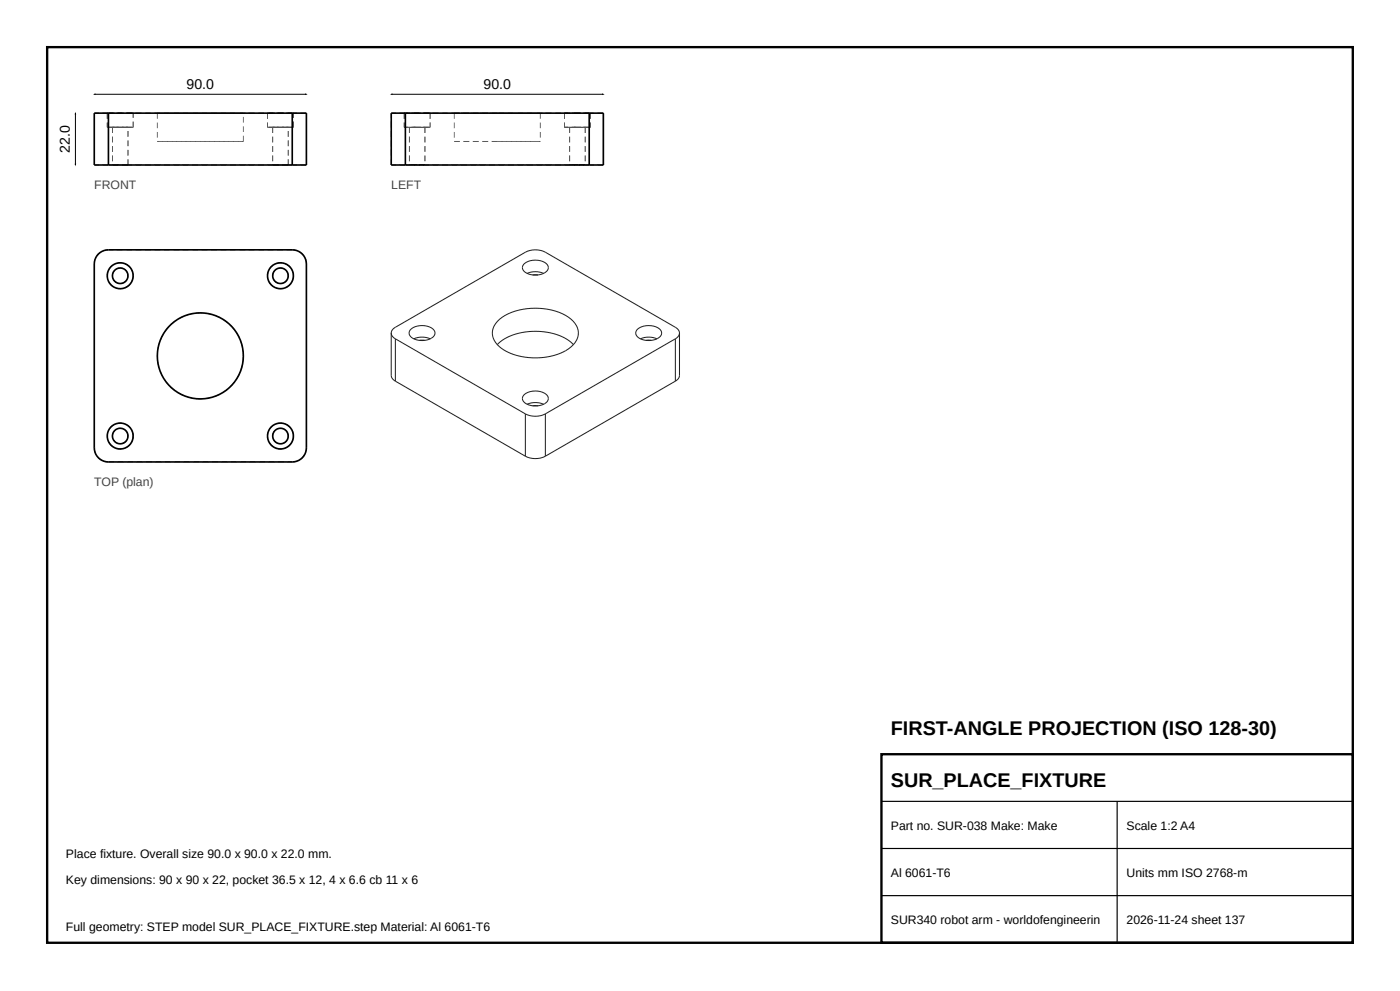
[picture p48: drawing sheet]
<svg xmlns="http://www.w3.org/2000/svg" width="297mm" height="210mm" viewBox="0 0 297 210" stroke-linecap="round" stroke-linejoin="round" font-family="sans-serif">
<defs><g id="words">
<g font-size="4.2">
<text x="189" y="156">FIRST-ANGLE PROJECTION (ISO 128-30)</text>
<text x="189" y="167">SUR_PLACE_FIXTURE</text>
</g>
<g font-size="3">
<text x="39.6" y="18.8">90.0</text>
<text x="102.6" y="18.8">90.0</text>
<text x="14.8" y="32.4" transform="rotate(-90 14.8 32.4)">22.0</text>
</g>
<g font-size="2.6" fill="#444">
<text x="20" y="40">FRONT</text>
<text x="83" y="40">LEFT</text>
<text x="20" y="103">TOP (plan)</text>
</g>
<g font-size="2.6">
<text x="189" y="176">Part no. SUR-038 Make: Make</text>
<text x="239" y="176">Scale 1:2 A4</text>
<text x="14" y="182">Place fixture. Overall size 90.0 x 90.0 x 22.0 mm.</text>
<text x="189" y="186">Al 6061-T6</text>
<text x="239" y="186">Units mm ISO 2768-m</text>
<text x="14" y="187.5">Key dimensions: 90 x 90 x 22, pocket 36.5 x 12, 4 x 6.6 cb 11 x 6</text>
<text x="14" y="197.5">Full geometry: STEP model SUR_PLACE_FIXTURE.step Material: Al 6061-T6</text>
<text x="189" y="196">SUR340 robot arm - worldofengineerin</text>
<text x="239" y="196">2026-11-24 sheet 137</text>
</g>
</g></defs>
<path d="M10 10h277v190h-277zM187 160h100v40h-100z" fill="none" stroke="#000" stroke-width=".5"/>
<path d="M187 170h100M187 180h100M237 170v30M187 190h100" fill="none" stroke="#000" stroke-width=".25"/>
<g fill="#555">
<path d="M21.8 34.9h1.2v.2h-1.2zM20 34.9h1v.2h-1z"/>
<path d="M63.8 34.9h1.2v.2h-1.2zM62 34.9h1v.2h-1z"/>
<path d="M60.8 34.9h1.2v.2h-1.2zM58.8 34.9h1.2v.2h-1.2zM56.8 34.9h1.2v.2h-1.2zM54.8 34.9h1.2v.2h-1.2zM52.8 34.9h1.2v.2h-1.2zM50.8 34.9h1.2v.2h-1.2zM48.8 34.9h1.2v.2h-1.2zM46.8 34.9h1.2v.2h-1.2zM44.8 34.9h1.2v.2h-1.2zM42.8 34.9h1.2v.2h-1.2zM40.8 34.9h1.2v.2h-1.2zM38.8 34.9h1.2v.2h-1.2zM36.8 34.9h1.2v.2h-1.2zM34.8 34.9h1.2v.2h-1.2zM32.8 34.9h1.2v.2h-1.2zM30.8 34.9h1.2v.2h-1.2zM28.8 34.9h1.2v.2h-1.2zM26.8 34.9h1.2v.2h-1.2zM24.8 34.9h1.2v.2h-1.2zM23 34.9h1v.2h-1z"/>
<path d="M26 34.9h1.2v.2h-1.2zM24 34.9h1.2v.2h-1.2z"/>
<path d="M23.9 34.9h1.2v.2h-1.2zM25.9 34.9h1.2v.2h-1.2z"/>
<path d="M60 34.9h1.2v.2h-1.2zM58 34.9h1.2v.2h-1.2z"/>
<path d="M57.9 34.9h1.2v.2h-1.2zM59.9 34.9h1.2v.2h-1.2z"/>
<path d="M26 34.9h1.2v.2h-1.2zM24 34.9h1.2v.2h-1.2z"/>
<path d="M23.9 34.9h1.2v.2h-1.2zM25.9 34.9h1.2v.2h-1.2z"/>
<path d="M60 34.9h1.2v.2h-1.2zM58 34.9h1.2v.2h-1.2z"/>
<path d="M57.9 34.9h1.2v.2h-1.2zM59.9 34.9h1.2v.2h-1.2z"/>
<path d="M21.8 23.9h1.2v.2h-1.2zM20 23.9h1v.2h-1z"/>
<path d="M63.8 23.9h1.2v.2h-1.2zM62 23.9h1v.2h-1z"/>
<path d="M60.8 23.9h1.2v.2h-1.2zM58.8 23.9h1.2v.2h-1.2zM56.8 23.9h1.2v.2h-1.2zM54.8 23.9h1.2v.2h-1.2zM52.8 23.9h1.2v.2h-1.2zM50.8 23.9h1.2v.2h-1.2zM48.8 23.9h1.2v.2h-1.2zM46.8 23.9h1.2v.2h-1.2zM44.8 23.9h1.2v.2h-1.2zM42.8 23.9h1.2v.2h-1.2zM40.8 23.9h1.2v.2h-1.2zM38.8 23.9h1.2v.2h-1.2zM36.8 23.9h1.2v.2h-1.2zM34.8 23.9h1.2v.2h-1.2zM32.8 23.9h1.2v.2h-1.2zM30.8 23.9h1.2v.2h-1.2zM28.8 23.9h1.2v.2h-1.2zM26.8 23.9h1.2v.2h-1.2zM24.8 23.9h1.2v.2h-1.2zM23 23.9h1v.2h-1z"/>
<path d="M27.1 23.9h1.2v.2h-1.2zM25.1 23.9h1.2v.2h-1.2zM23.1 23.9h1.2v.2h-1.2z"/>
<path d="M22.8 23.9h1.2v.2h-1.2zM24.8 23.9h1.2v.2h-1.2zM26.8 23.9h1.2v.2h-1.2z"/>
<path d="M61.1 23.9h1.2v.2h-1.2zM59.1 23.9h1.2v.2h-1.2zM57.1 23.9h1.2v.2h-1.2z"/>
<path d="M56.8 23.9h1.2v.2h-1.2zM58.8 23.9h1.2v.2h-1.2zM60.8 23.9h1.2v.2h-1.2z"/>
<path d="M27.1 23.9h1.2v.2h-1.2zM25.1 23.9h1.2v.2h-1.2zM23.1 23.9h1.2v.2h-1.2z"/>
<path d="M22.8 23.9h1.2v.2h-1.2zM24.8 23.9h1.2v.2h-1.2zM26.8 23.9h1.2v.2h-1.2z"/>
<path d="M50.4 23.9h1.2v.2h-1.2zM48.4 23.9h1.2v.2h-1.2zM46.4 23.9h1.2v.2h-1.2zM44.4 23.9h1.2v.2h-1.2zM42.4 23.9h1.2v.2h-1.2zM40.4 23.9h1.2v.2h-1.2zM38.4 23.9h1.2v.2h-1.2zM36.4 23.9h1.2v.2h-1.2zM34.4 23.9h1.2v.2h-1.2zM33.4 23.9h.2v.2h-.2z"/>
<path d="M33.4 23.9h1.2v.2h-1.2zM35.4 23.9h1.2v.2h-1.2zM37.4 23.9h1.2v.2h-1.2zM39.4 23.9h1.2v.2h-1.2zM41.4 23.9h1.2v.2h-1.2zM43.4 23.9h1.2v.2h-1.2zM45.4 23.9h1.2v.2h-1.2zM47.4 23.9h1.2v.2h-1.2zM49.4 23.9h1.2v.2h-1.2zM51.4 23.9h.2v.2h-.2z"/>
<path d="M61.1 23.9h1.2v.2h-1.2zM59.1 23.9h1.2v.2h-1.2zM57.1 23.9h1.2v.2h-1.2z"/>
<path d="M56.8 23.9h1.2v.2h-1.2zM58.8 23.9h1.2v.2h-1.2zM60.8 23.9h1.2v.2h-1.2z"/>
<path d="M19.9 33.8h.2v1.2h-.2zM19.9 31.8h.2v1.2h-.2zM19.9 29.8h.2v1.2h-.2zM19.9 27.8h.2v1.2h-.2zM19.9 25.8h.2v1.2h-.2zM19.9 24h.2v1h-.2z"/>
<path d="M64.9 33.8h.2v1.2h-.2zM64.9 31.8h.2v1.2h-.2zM64.9 29.8h.2v1.2h-.2zM64.9 27.8h.2v1.2h-.2zM64.9 25.8h.2v1.2h-.2zM64.9 24h.2v1h-.2z"/>
<path d="M27.1 33.8h.1v1.2h-.1zM27.1 31.8h.1v1.2h-.1zM27.1 29.8h.1v1.2h-.1zM27.1 27.8h.1v1.2h-.1z"/>
<path d="M26 26.9h1.2v.2h-1.2zM24 26.9h1.2v.2h-1.2z"/>
<path d="M23.9 26.9h1.2v.2h-1.2zM25.9 26.9h1.2v.2h-1.2z"/>
<path d="M61.1 33.8h.1v1.2h-.1zM61.1 31.8h.1v1.2h-.1zM61.1 29.8h.1v1.2h-.1zM61.1 27.8h.1v1.2h-.1z"/>
<path d="M60 26.9h1.2v.2h-1.2zM58 26.9h1.2v.2h-1.2z"/>
<path d="M57.9 26.9h1.2v.2h-1.2zM59.9 26.9h1.2v.2h-1.2z"/>
<path d="M27.1 33.8h.1v1.2h-.1zM27.1 31.8h.1v1.2h-.1zM27.1 29.8h.1v1.2h-.1zM27.1 27.8h.1v1.2h-.1z"/>
<path d="M26 26.9h1.2v.2h-1.2zM24 26.9h1.2v.2h-1.2z"/>
<path d="M23.9 26.9h1.2v.2h-1.2zM25.9 26.9h1.2v.2h-1.2z"/>
<path d="M61.1 33.8h.1v1.2h-.1zM61.1 31.8h.1v1.2h-.1zM61.1 29.8h.1v1.2h-.1zM61.1 27.8h.1v1.2h-.1z"/>
<path d="M60 26.9h1.2v.2h-1.2zM58 26.9h1.2v.2h-1.2z"/>
<path d="M57.9 26.9h1.2v.2h-1.2zM59.9 26.9h1.2v.2h-1.2z"/>
<path d="M28.2 25.8h.1v1.2h-.1zM28.2 24h.1v1h-.1z"/>
<path d="M27.1 26.9h1.2v.2h-1.2zM25.1 26.9h1.2v.2h-1.2zM23.1 26.9h1.2v.2h-1.2z"/>
<path d="M22.8 26.9h1.2v.2h-1.2zM24.8 26.9h1.2v.2h-1.2zM26.8 26.9h1.2v.2h-1.2z"/>
<path d="M62.2 25.8h.1v1.2h-.1zM62.2 24h.1v1h-.1z"/>
<path d="M61.1 26.9h1.2v.2h-1.2zM59.1 26.9h1.2v.2h-1.2zM57.1 26.9h1.2v.2h-1.2z"/>
<path d="M56.8 26.9h1.2v.2h-1.2zM58.8 26.9h1.2v.2h-1.2zM60.8 26.9h1.2v.2h-1.2z"/>
<path d="M28.2 25.8h.1v1.2h-.1zM28.2 24h.1v1h-.1z"/>
<path d="M27.1 26.9h1.2v.2h-1.2zM25.1 26.9h1.2v.2h-1.2zM23.1 26.9h1.2v.2h-1.2z"/>
<path d="M22.8 26.9h1.2v.2h-1.2zM24.8 26.9h1.2v.2h-1.2zM26.8 26.9h1.2v.2h-1.2z"/>
<path d="M51.5 28.8h.2v1.2h-.2zM51.5 26.8h.2v1.2h-.2zM51.5 24.8h.2v1.2h-.2z"/>
<path d="M50.4 29.9h1.2v.2h-1.2zM48.4 29.9h1.2v.2h-1.2zM46.4 29.9h1.2v.2h-1.2zM44.4 29.9h1.2v.2h-1.2zM42.4 29.9h1.2v.2h-1.2zM40.4 29.9h1.2v.2h-1.2zM38.4 29.9h1.2v.2h-1.2zM36.4 29.9h1.2v.2h-1.2zM34.4 29.9h1.2v.2h-1.2zM33.4 29.9h.2v.2h-.2z"/>
<path d="M33.4 29.9h1.2v.2h-1.2zM35.4 29.9h1.2v.2h-1.2zM37.4 29.9h1.2v.2h-1.2zM39.4 29.9h1.2v.2h-1.2zM41.4 29.9h1.2v.2h-1.2zM43.4 29.9h1.2v.2h-1.2zM45.4 29.9h1.2v.2h-1.2zM47.4 29.9h1.2v.2h-1.2zM49.4 29.9h1.2v.2h-1.2zM51.4 29.9h.2v.2h-.2z"/>
<path d="M62.2 25.8h.1v1.2h-.1zM62.2 24h.1v1h-.1z"/>
<path d="M61.1 26.9h1.2v.2h-1.2zM59.1 26.9h1.2v.2h-1.2zM57.1 26.9h1.2v.2h-1.2z"/>
<path d="M56.8 26.9h1.2v.2h-1.2zM58.8 26.9h1.2v.2h-1.2zM60.8 26.9h1.2v.2h-1.2z"/>
<path d="M23.8 27h.1v1.2h-.1zM23.8 29h.1v1.2h-.1zM23.8 31h.1v1.2h-.1zM23.8 33h.1v1.2h-.1z"/>
<path d="M57.8 27h.1v1.2h-.1zM57.8 29h.1v1.2h-.1zM57.8 31h.1v1.2h-.1zM57.8 33h.1v1.2h-.1z"/>
<path d="M23.8 27h.1v1.2h-.1zM23.8 29h.1v1.2h-.1zM23.8 31h.1v1.2h-.1zM23.8 33h.1v1.2h-.1z"/>
<path d="M57.8 27h.1v1.2h-.1zM57.8 29h.1v1.2h-.1zM57.8 31h.1v1.2h-.1zM57.8 33h.1v1.2h-.1z"/>
<path d="M22.7 24h.1v1.2h-.1zM22.7 26h.1v1h-.1z"/>
<path d="M56.7 24h.1v1.2h-.1zM56.7 26h.1v1h-.1z"/>
<path d="M22.7 24h.1v1.2h-.1zM22.7 26h.1v1h-.1z"/>
<path d="M33.3 24h.2v1.2h-.2zM33.3 26h.2v1.2h-.2zM33.3 28h.2v1.2h-.2z"/>
<path d="M56.7 24h.1v1.2h-.1zM56.7 26h.1v1h-.1z"/>
</g>
<path d="M23 24h-3v11h3M23 35h39M23 24h39M23 24v11M62 24h3v11h-3M62 24v11" fill="none" stroke="#000" stroke-width=".35"/>
<g fill="#555">
<path d="M23 97.9h1.2v.2h-1.2zM25 97.9h1.2v.2h-1.2zM27 97.9h1.2v.2h-1.2zM29 97.9h1.2v.2h-1.2zM31 97.9h1.2v.2h-1.2zM33 97.9h1.2v.2h-1.2zM35 97.9h1.2v.2h-1.2zM37 97.9h1.2v.2h-1.2zM39 97.9h1.2v.2h-1.2zM41 97.9h1.2v.2h-1.2zM43 97.9h1.2v.2h-1.2zM45 97.9h1.2v.2h-1.2zM47 97.9h1.2v.2h-1.2zM49 97.9h1.2v.2h-1.2zM51 97.9h1.2v.2h-1.2zM53 97.9h1.2v.2h-1.2zM55 97.9h1.2v.2h-1.2zM57 97.9h1.2v.2h-1.2zM59 97.9h1.2v.2h-1.2zM61 97.9h1v.2h-1z"/>
<path d="M19.9 95h.2l-.1 .5 .3 .6-.1 .1zM20.6 96.9l.1-.1 .5 .6 .4 .1-.1 .2zM22.3 97.8l.2 .2 .5-.1v.2l-.7-.1z"/>
<path d="M62 97.9l.5 .1 .6-.3 .1 .1-1.2 .3zM64.5 96.4l.2 .1-.2 .3-.6 .6-.1-.1 .6-.5zM64.9 95h.2l-.1 .7h-.2l.2-.2z"/>
<path d="M19.9 56h.2v1.2h-.2zM19.9 58h.2v1.2h-.2zM19.9 60h.2v1.2h-.2zM19.9 62h.2v1.2h-.2zM19.9 64h.2v1.2h-.2zM19.9 66h.2v1.2h-.2zM19.9 68h.2v1.2h-.2zM19.9 70h.2v1.2h-.2zM19.9 72h.2v1.2h-.2zM19.9 74h.2v1.2h-.2zM19.9 76h.2v1.2h-.2zM19.9 78h.2v1.2h-.2zM19.9 80h.2v1.2h-.2zM19.9 82h.2v1.2h-.2zM19.9 84h.2v1.2h-.2zM19.9 86h.2v1.2h-.2zM19.9 88h.2v1.2h-.2zM19.9 90h.2v1.2h-.2zM19.9 92h.2v1.2h-.2zM19.9 94h.2v1h-.2z"/>
<path d="M64.9 93.8h.2v1.2h-.2zM64.9 91.8h.2v1.2h-.2zM64.9 89.8h.2v1.2h-.2zM64.9 87.8h.2v1.2h-.2zM64.9 85.8h.2v1.2h-.2zM64.9 83.8h.2v1.2h-.2zM64.9 81.8h.2v1.2h-.2zM64.9 79.8h.2v1.2h-.2zM64.9 77.8h.2v1.2h-.2zM64.9 75.8h.2v1.2h-.2zM64.9 73.8h.2v1.2h-.2zM64.9 71.8h.2v1.2h-.2zM64.9 69.8h.2v1.2h-.2zM64.9 67.8h.2v1.2h-.2zM64.9 65.8h.2v1.2h-.2zM64.9 63.8h.2v1.2h-.2zM64.9 61.8h.2v1.2h-.2zM64.9 59.8h.2v1.2h-.2zM64.9 57.8h.2v1.2h-.2zM64.9 56h.2v1h-.2z"/>
<path d="M21.8 53.2l1.2-.3v.2l-.5-.1-.6 .3zM20.8 53.8l.3-.2 .1 .1-.6 .5-.1 .4-.2-.1zM20 55.3h.2l-.2 .2 .1 .5h-.2z"/>
<path d="M64.7 54.9l.1-.1 .1 .2 .2 1h-.2l.1-.5zM63.5 53.3l.9 .8-.1 .1-.5-.6-.4-.1zM62 52.9l.7 .1v.2l-.2-.2-.5 .1z"/>
<path d="M60.8 52.9h1.2v.2h-1.2zM58.8 52.9h1.2v.2h-1.2zM56.8 52.9h1.2v.2h-1.2zM54.8 52.9h1.2v.2h-1.2zM52.8 52.9h1.2v.2h-1.2zM50.8 52.9h1.2v.2h-1.2zM48.8 52.9h1.2v.2h-1.2zM46.8 52.9h1.2v.2h-1.2zM44.8 52.9h1.2v.2h-1.2zM42.8 52.9h1.2v.2h-1.2zM40.8 52.9h1.2v.2h-1.2zM38.8 52.9h1.2v.2h-1.2zM36.8 52.9h1.2v.2h-1.2zM34.8 52.9h1.2v.2h-1.2zM32.8 52.9h1.2v.2h-1.2zM30.8 52.9h1.2v.2h-1.2zM28.8 52.9h1.2v.2h-1.2zM26.8 52.9h1.2v.2h-1.2zM24.8 52.9h1.2v.2h-1.2zM23 52.9h1v.2h-1z"/>
<path d="M26.7 91.5l.1-.2 .3 .5 .1 .7h-.1l-.1-.7zM24.9 90.9l.7-.1 .5 .1-.1 .1-.4-.1-.7 .1zM24.2 91.4l.1 .1-.4 .5 .1 .5h-.2l.1-.6zM24 93.3h.1l.2 .3 .7 .4-.1 .1-.7-.4zM25.7 94h.6l.4-.5 .1 .1-.8 .6h-.2zM27.1 92.5h.1v.4l-.2-.1z"/>
<path d="M60.7 91.5l.1-.2 .3 .5 .1 .7h-.1l-.1-.7zM58.9 90.9l.7-.1 .5 .1-.1 .1-.4-.1-.7 .1zM58.2 91.4l.1 .1-.4 .5 .1 .5h-.2l.1-.6zM58 93.3h.1l.2 .3 .7 .4-.1 .1-.7-.4zM59.7 94h.6l.4-.5 .1 .1-.8 .6h-.2zM61.1 92.5h.1v.4l-.2-.1z"/>
<path d="M26.7 57.5l.1-.2 .3 .5 .1 .7h-.1l-.1-.7zM24.9 56.9l.7-.1 .5 .1-.1 .1-.4-.1-.7 .1zM24.2 57.4l.1 .1-.4 .5 .1 .5h-.2l.1-.6zM24 59.3h.1l.2 .3 .7 .4-.1 .1-.7-.4zM25.7 60h.6l.4-.5 .1 .1-.8 .6h-.2zM27.1 58.5h.1v.4l-.2-.1z"/>
<path d="M60.7 57.5l.1-.2 .3 .5 .1 .7h-.1l-.1-.7zM58.9 56.9l.7-.1 .5 .1-.1 .1-.4-.1-.7 .1zM58.2 57.4l.1 .1-.4 .5 .1 .5h-.2l.1-.6zM58 59.3h.1l.2 .3 .7 .4-.1 .1-.7-.4zM59.7 60h.6l.4-.5 .1 .1-.8 .6h-.2zM61.1 58.5h.1v.4l-.2-.1z"/>
<path d="M27.9 91.4l.2-.1 .1 .3 .1 .9h-.1v-.5zM26.6 89.9l1 .7-.1 .1-.6-.5-.4-.1zM24.6 89.8l1.2-.1v.2l-.6-.1-.5 .2zM23.5 90.5l.4-.3 .1 .1-.5 .3-.3 .6-.2-.1zM22.7 91.9h.2l-.1 .4 .1 .7-.2 .1zM23 93.9l.2-.1 .3 .6 .4 .2-.1 .2zM24.6 95l.6 .2 .5-.1 .1 .2-1.1-.1h-.2zM26.5 95l.4-.2 .5-.5 .2 .1-1 .7zM28.2 92.5l.1 .1v.4l-.3 .7h-.1l.3-.7z"/>
<path d="M61.9 91.4l.2-.1 .1 .3 .1 .9h-.1v-.5zM60.6 89.9l1 .7-.1 .1-.6-.5-.4-.1zM58.6 89.8l1.2-.1v.2l-.6-.1-.5 .2zM57.5 90.5l.4-.3 .1 .1-.5 .3-.3 .6-.2-.1zM56.7 91.9h.2l-.1 .4 .1 .7-.2 .1zM57 93.9l.2-.1 .3 .6 .4 .2-.1 .2zM58.6 95l.6 .2 .5-.1 .1 .2-1.1-.1h-.2zM60.5 95l.4-.2 .5-.5 .2 .1-1 .7zM62.2 92.5l.1 .1v.4l-.3 .7h-.1l.3-.7z"/>
<path d="M27.9 57.4l.2-.1 .1 .3 .1 .9h-.1v-.5zM26.6 55.9l1 .7-.1 .1-.6-.5-.4-.1zM24.6 55.8l1.2-.1v.2l-.6-.1-.5 .2zM23.5 56.5l.4-.3 .1 .1-.5 .3-.3 .6-.2-.1zM22.7 57.9h.2l-.1 .4 .1 .7-.2 .1zM23 59.9l.2-.1 .3 .6 .4 .2-.1 .2zM24.6 61l.6 .2 .5-.1 .1 .2-1.1-.1h-.2zM26.5 61l.4-.2 .5-.5 .2 .1-1 .7zM28.2 58.5l.1 .1v.4l-.3 .7h-.1l.3-.7z"/>
<path d="M51.4 74.3h.2l.1 1.2h-.2l.1-.8zM51 72.4l.1-.1 .4 1.2h-.2v-.5zM50.1 70.6l.2-.1 .5 1.1-.1 .1v-.3zM48.9 69.1l.1-.1 .8 .9-.2 .1-.4-.6zM47.4 67.7l1 .7-.1 .2-.3-.4-.7-.3zM45.6 66.8l1.1 .5-.1 .2-.8-.5h-.3zM43.6 66.4l1.2 .2v.2l-.6-.3h-.6zM41.6 66.3h1.2v.2l-.3-.1-.9 .1zM39.7 66.7l1.1-.3 .1 .2-.9 .1-.3 .2zM37.8 67.6l1.1-.6 .1 .2-.6 .1-.5 .4zM36.2 68.8l.9-.8 .1 .2h-.2l-.7 .7zM35.6 69.4l.2 .1-.6 .5-.2 .4-.1-.1zM34.5 71l.1 .1-.3 .3-.2 .8-.2-.1zM33.7 72.9h.2l-.4 .9 .1 .3-.2-.1zM33.3 74.8h.2l-.1 .7 .1 .5h-.2zM33.4 76.8h.2l-.1 .4 .3 .8h-.2zM33.9 78.8l.2-.1 .2 .9 .3 .2-.2 .1zM34.8 80.6l.2-.1 .2 .5 .5 .4-.1 .1zM36.1 82.1l.1-.1 .2 .2 .7 .6-.1 .1zM37.8 83.2l.6 .5 .5 .1-.1 .1-1.1-.5zM39.6 84l.4 .3 .7 .1v.1l-1.2-.3zM41.5 84.5l1 .1 .2-.1v.2h-1.2zM43.5 84.5h.7l.5-.2v.1l-1.2 .3zM45.4 84h.4l.7-.4 .1 .1-1.1 .5zM47.2 83.2l.8-.4 .2-.3 .1 .1-1 .8zM49.6 81.1l.1 .1-.8 .9-.1-.1 .4-.4zM50.6 79.4l.2 .1-.6 1.1-.2-.1 .3-.2zM51.3 77.6h.2l-.4 1.2-.2-.1 .4-.7zM51.5 75.6h.2l-.1 1.2h-.2l.2-.5z"/>
<path d="M61.9 57.4l.2-.1 .1 .3 .1 .9h-.1v-.5zM60.6 55.9l1 .7-.1 .1-.6-.5-.4-.1zM58.6 55.8l1.2-.1v.2l-.6-.1-.5 .2zM57.5 56.5l.4-.3 .1 .1-.5 .3-.3 .6-.2-.1zM56.7 57.9h.2l-.1 .4 .1 .7-.2 .1zM57 59.9l.2-.1 .3 .6 .4 .2-.1 .2zM58.6 61l.6 .2 .5-.1 .1 .2-1.1-.1h-.2zM60.5 61l.4-.2 .5-.5 .2 .1-1 .7zM62.2 58.5l.1 .1v.4l-.3 .7h-.1l.3-.7z"/>
</g>
<g fill="none" stroke="#000" stroke-width=".35">
<path d="M20.9 53.9l.7-.6 1.4-.3h39a3 3 0 0 1 3 3v39a3 3 0 0 1-3 3h-39a3 3 0 0 1-3-3v-39l.3-1.4z"/>
<circle cx="25.5" cy="58.5" r="1.65"/>
<circle cx="25.5" cy="58.5" r="2.75"/>
<circle cx="59.5" cy="58.5" r="1.65"/>
<circle cx="59.5" cy="58.5" r="2.75"/>
<circle cx="42.5" cy="75.5" r="9.1"/>
<circle cx="25.5" cy="92.5" r="1.65"/>
<circle cx="25.5" cy="92.5" r="2.75"/>
<circle cx="59.5" cy="92.5" r="1.65"/>
<circle cx="59.5" cy="92.5" r="2.75"/>
</g>
<g fill="#555">
<path d="M121.3 34.9h1.2v.2h-1.2z"/>
<path d="M122.9 34.9h1.2v.2h-1.2z"/>
<path d="M87.3 34.9h1.2v.2h-1.2z"/>
<path d="M89 34.9h1.2v.2h-1.2z"/>
<path d="M122.5 26.9h1.2v.2h-1.2z"/>
<path d="M120.8 26.9h1.2v.2h-1.2z"/>
<path d="M88.5 26.9h1.2v.2h-1.2z"/>
<path d="M86.9 26.9h1.2v.2h-1.2z"/>
<path d="M127.9 33.8h.2v1.2h-.2zM127.9 31.8h.2v1.2h-.2zM127.9 29.8h.2v1.2h-.2zM127.9 27.8h.2v1.2h-.2zM127.9 25.8h.2v1.2h-.2zM127.9 24h.2v1h-.2z"/>
<path d="M126.8 34.9h1.2v.2h-1.2zM125 34.9h1v.2h-1z"/>
<path d="M126.8 23.9h1.2v.2h-1.2zM125 23.9h1v.2h-1z"/>
<path d="M123.8 34.9h1.2v.2h-1.2zM121.8 34.9h1.2v.2h-1.2zM119.8 34.9h1.2v.2h-1.2zM117.8 34.9h1.2v.2h-1.2zM115.8 34.9h1.2v.2h-1.2zM113.8 34.9h1.2v.2h-1.2zM111.8 34.9h1.2v.2h-1.2zM109.8 34.9h1.2v.2h-1.2zM107.8 34.9h1.2v.2h-1.2zM105.8 34.9h1.2v.2h-1.2zM103.8 34.9h1.2v.2h-1.2zM101.8 34.9h1.2v.2h-1.2zM99.8 34.9h1.2v.2h-1.2zM97.8 34.9h1.2v.2h-1.2zM95.8 34.9h1.2v.2h-1.2zM93.8 34.9h1.2v.2h-1.2zM91.8 34.9h1.2v.2h-1.2zM89.8 34.9h1.2v.2h-1.2zM87.8 34.9h1.2v.2h-1.2zM86 34.9h1v.2h-1z"/>
<path d="M84.8 34.9h1.2v.2h-1.2zM83 34.9h1v.2h-1z"/>
<path d="M120.8 34.9h1.2v.2h-1.2zM122.8 34.9h1.2v.2h-1.2z"/>
<path d="M120.8 34.9h1.2v.2h-1.2zM122.8 34.9h1.2v.2h-1.2z"/>
<path d="M86.9 34.9h1.2v.2h-1.2zM88.9 34.9h1.2v.2h-1.2z"/>
<path d="M86.9 34.9h1.2v.2h-1.2zM88.9 34.9h1.2v.2h-1.2z"/>
<path d="M123.8 23.9h1.2v.2h-1.2zM121.8 23.9h1.2v.2h-1.2zM119.8 23.9h1.2v.2h-1.2zM117.8 23.9h1.2v.2h-1.2zM115.8 23.9h1.2v.2h-1.2zM113.8 23.9h1.2v.2h-1.2zM111.8 23.9h1.2v.2h-1.2zM109.8 23.9h1.2v.2h-1.2zM107.8 23.9h1.2v.2h-1.2zM105.8 23.9h1.2v.2h-1.2zM103.8 23.9h1.2v.2h-1.2zM101.8 23.9h1.2v.2h-1.2zM99.8 23.9h1.2v.2h-1.2zM97.8 23.9h1.2v.2h-1.2zM95.8 23.9h1.2v.2h-1.2zM93.8 23.9h1.2v.2h-1.2zM91.8 23.9h1.2v.2h-1.2zM89.8 23.9h1.2v.2h-1.2zM87.8 23.9h1.2v.2h-1.2zM86 23.9h1v.2h-1z"/>
<path d="M84.8 23.9h1.2v.2h-1.2zM83 23.9h1v.2h-1z"/>
<path d="M121.3 23.9h1.2v.2h-1.2zM119.7 23.9h.8v.2a.51 .51 0 0 1-.8-.2z"/>
<path d="M119.7 23.9h1.2v.2h-1.2zM121.7 23.9h1.2v.2h-1.2zM123.7 23.9h1.2v.2h-1.2z"/>
<path d="M124 23.9h.4a.54 .54 0 0 1 .8 .2h-1.2zM122.5 23.9h.7v.2h-.7z"/>
<path d="M121.3 23.9h1.2v.2h-1.2zM119.7 23.9h.8v.2a.51 .51 0 0 1-.8-.2z"/>
<path d="M119.7 23.9h1.2v.2h-1.2zM121.7 23.9h1.2v.2h-1.2zM123.7 23.9h1.2v.2h-1.2z"/>
<path d="M124 23.9h.4a.54 .54 0 0 1 .8 .2h-1.2zM122.5 23.9h.7v.2h-.7z"/>
<path d="M87.3 23.9h1.2v.2h-1.2zM85.8 23.9h.7v.2a.51 .51 0 0 1-.7-.2z"/>
<path d="M85.8 23.9h1.2v.2h-1.2zM87.8 23.9h1.2v.2h-1.2zM89.8 23.9h1.2v.2h-1.2z"/>
<path d="M90.1 23.9h.3a.54 .54 0 0 1 .9 .2h-1.2zM88.5 23.9h.8v.2h-.8z"/>
<path d="M104.3 23.9h1.2v.2h-1.2zM102.3 23.9h1.2v.2h-1.2zM100.3 23.9h1.2v.2h-1.2zM98.3 23.9h1.2v.2h-1.2zM96.4 23.9h1.1v.2h-1.1z"/>
<path d="M96.4 23.9h1.2v.2h-1.2zM98.4 23.9h1.2v.2h-1.2zM100.4 23.9h1.2v.2h-1.2zM102.4 23.9h1.2v.2h-1.2zM104.4 23.9h1.2v.2h-1.2zM106.4 23.9h1.2v.2h-1.2zM108.4 23.9h1.2v.2h-1.2zM110.4 23.9h1.2v.2h-1.2zM112.4 23.9h1.2v.2h-1.2zM114.4 23.9h.2v.2h-.2z"/>
<path d="M113.4 23.9h1.2v.2h-1.2zM111.4 23.9h1.2v.2h-1.2zM109.4 23.9h1.2v.2h-1.2zM107.4 23.9h1.2v.2h-1.2zM105.5 23.9h1.1v.2h-1.1z"/>
<path d="M87.3 23.9h1.2v.2h-1.2zM85.8 23.9h.7v.2a.51 .51 0 0 1-.7-.2z"/>
<path d="M85.8 23.9h1.2v.2h-1.2zM87.8 23.9h1.2v.2h-1.2zM89.8 23.9h1.2v.2h-1.2z"/>
<path d="M90.1 23.9h.3a.54 .54 0 0 1 .9 .2h-1.2zM88.5 23.9h.8v.2h-.8z"/>
<path d="M82.9 33.8h.2v1.2h-.2zM82.9 31.8h.2v1.2h-.2zM82.9 29.8h.2v1.2h-.2zM82.9 27.8h.2v1.2h-.2zM82.9 25.8h.2v1.2h-.2zM82.9 24h.2v1h-.2z"/>
<path d="M122.9 26.9h1.2v.2h-1.2zM120.9 26.9h1.2v.2h-1.2z"/>
<path d="M122.9 26.9h1.2v.2h-1.2zM120.9 26.9h1.2v.2h-1.2z"/>
<path d="M89 26.9h1.2v.2h-1.2zM87 26.9h1.2v.2h-1.2z"/>
<path d="M89 26.9h1.2v.2h-1.2zM87 26.9h1.2v.2h-1.2z"/>
<path d="M121.3 26.9h1.2v.2h-1.2zM119.7 26.9h.8v.2a.51 .51 0 0 1-.8-.2z"/>
<path d="M119.7 26.9h1.2v.2h-1.2zM121.7 26.9h1.2v.2h-1.2zM123.7 26.9h1.2v.2h-1.2z"/>
<path d="M124 26.9h.4a.54 .54 0 0 1 .8 .2h-1.2zM122.5 26.9h.7v.2h-.7z"/>
<path d="M121.3 26.9h1.2v.2h-1.2zM119.7 26.9h.8v.2a.51 .51 0 0 1-.8-.2z"/>
<path d="M119.7 26.9h1.2v.2h-1.2zM121.7 26.9h1.2v.2h-1.2zM123.7 26.9h1.2v.2h-1.2z"/>
<path d="M124 26.9h.4a.54 .54 0 0 1 .8 .2h-1.2zM122.5 26.9h.7v.2h-.7z"/>
<path d="M87.3 26.9h1.2v.2h-1.2zM85.8 26.9h.7v.2a.51 .51 0 0 1-.7-.2z"/>
<path d="M85.8 26.9h1.2v.2h-1.2zM87.8 26.9h1.2v.2h-1.2zM89.8 26.9h1.2v.2h-1.2z"/>
<path d="M90.1 26.9h.3a.54 .54 0 0 1 .9 .2h-1.2zM88.5 26.9h.8v.2h-.8z"/>
<path d="M104.3 29.9h1.2v.2h-1.2zM102.3 29.9h1.2v.2h-1.2zM100.3 29.9h1.2v.2h-1.2zM98.3 29.9h1.2v.2h-1.2zM96.4 29.9h1.1v.2h-1.1z"/>
<path d="M96.4 29.9h1.2v.2h-1.2zM98.4 29.9h1.2v.2h-1.2zM100.4 29.9h1.2v.2h-1.2zM102.4 29.9h1.2v.2h-1.2zM104.4 29.9h1.2v.2h-1.2zM106.4 29.9h1.2v.2h-1.2zM108.4 29.9h1.2v.2h-1.2zM110.4 29.9h1.2v.2h-1.2zM112.4 29.9h1.2v.2h-1.2zM114.4 29.9h.2v.2h-.2z"/>
<path d="M113.4 29.9h1.2v.2h-1.2zM111.4 29.9h1.2v.2h-1.2zM109.4 29.9h1.2v.2h-1.2zM107.4 29.9h1.2v.2h-1.2zM105.5 29.9h1.1v.2h-1.1z"/>
<path d="M87.3 26.9h1.2v.2h-1.2zM85.8 26.9h.7v.2a.51 .51 0 0 1-.7-.2z"/>
<path d="M85.8 26.9h1.2v.2h-1.2zM87.8 26.9h1.2v.2h-1.2zM89.8 26.9h1.2v.2h-1.2z"/>
<path d="M90.1 26.9h.3a.54 .54 0 0 1 .9 .2h-1.2zM88.5 26.9h.8v.2h-.8z"/>
<path d="M120.8 27h.1v1.2h-.1zM120.8 29h.1v1.2h-.1zM120.8 31h.1v1.2h-.1zM120.8 33h.1v1.2h-.1z"/>
<path d="M124.1 27h.1v1.2h-.1zM124.1 29h.1v1.2h-.1zM124.1 31h.1v1.2h-.1zM124.1 33h.1v1.2h-.1z"/>
<path d="M120.8 27h.1v1.2h-.1zM120.8 29h.1v1.2h-.1zM120.8 31h.1v1.2h-.1zM120.8 33h.1v1.2h-.1z"/>
<path d="M124.1 27h.1v1.2h-.1zM124.1 29h.1v1.2h-.1zM124.1 31h.1v1.2h-.1zM124.1 33h.1v1.2h-.1z"/>
<path d="M86.8 27h.1v1.2h-.1zM86.8 29h.1v1.2h-.1zM86.8 31h.1v1.2h-.1zM86.8 33h.1v1.2h-.1z"/>
<path d="M90.1 27h.1v1.2h-.1zM90.1 29h.1v1.2h-.1zM90.1 31h.1v1.2h-.1zM90.1 33h.1v1.2h-.1z"/>
<path d="M86.8 27h.1v1.2h-.1zM86.8 29h.1v1.2h-.1zM86.8 31h.1v1.2h-.1zM86.8 33h.1v1.2h-.1z"/>
<path d="M90.1 27h.1v1.2h-.1zM90.1 29h.1v1.2h-.1zM90.1 31h.1v1.2h-.1zM90.1 33h.1v1.2h-.1z"/>
<path d="M119.7 24h.1v1.2h-.1zM119.7 26h.1v1h-.1z"/>
<path d="M125.2 24h.1v1.2h-.1zM125.2 26h.1v1h-.1z"/>
<path d="M119.7 24h.1v1.2h-.1zM119.7 26h.1v1h-.1z"/>
<path d="M125.2 24h.1v1.2h-.1zM125.2 26h.1v1h-.1z"/>
<path d="M85.7 24h.1v1.2h-.1zM85.7 26h.1v1h-.1z"/>
<path d="M91.2 24h.1v1.2h-.1zM91.2 26h.1v1h-.1z"/>
<path d="M96.3 24h.2v1.2h-.2zM96.3 26h.2v1.2h-.2zM96.3 28h.2v1.2h-.2z"/>
<path d="M114.5 24h.2v1.2h-.2zM114.5 26h.2v1.2h-.2zM114.5 28h.2v1.2h-.2z"/>
<path d="M85.7 24h.1v1.2h-.1zM85.7 26h.1v1h-.1z"/>
<path d="M91.2 24h.1v1.2h-.1zM91.2 26h.1v1h-.1z"/>
</g>
<path d="M86 24h-3v11h3M86 35h39M86 24h39M86 24v11M125 24h3v11h-3M125 24v11" fill="none" stroke="#000" stroke-width=".35"/>
<g fill="none" stroke="#222" stroke-width=".22">
<path d="M111.2 56a3.7 3.7 0 0 1 5 .3 1.26 1.26 0 0 1-1 1.7 3.8 3.8 0 0 1-4.3-.8l-.1-.6zM111.8 58a4.4 4.4 0 0 1 3.5 0M113 58.3h1.1M83 70.7v8.9a1.5 1.5 0 0 0 .9 1.3M83 70.7a1.5 1.5 0 0 1 .9-1.3l27.6-15.9a4.7 4.7 0 0 1 4.2 0l27.6 15.9a1.5 1.5 0 0 1 .9 1.3M83 70.7a1.49 1.49 0 0 0 .9 1.2M83.9 71.9l27.6 15.9M83.9 71.9v9M87.1 69.9a3.7 3.7 0 0 1 5.1 .3 1.26 1.26 0 0 1-1 1.7 3.8 3.8 0 0 1-4.3-.8l-.1-.6zM87.8 71.9a4.4 4.4 0 0 1 3.5 0M89 72.2h1.1M105.5 73.1a12 12 0 0 1 9.9-2.7 10.3 10.3 0 0 1 6.3 2.7"/>
<path d="M105.5 68.2a12 12 0 0 1 9.9-2.7 9.1 9.1 0 0 1 6.9 3.6 3.4 3.4 0 0 1-1.1 4.5 13.5 13.5 0 0 1-15.2 0 3.5 3.5 0 0 1-.5-5.4zM135.2 69.9a3.7 3.7 0 0 1 5 .3 1.26 1.26 0 0 1-.9 1.7 3.8 3.8 0 0 1-4.3-.8l-.1-.6zM135.9 71.9a4.4 4.4 0 0 1 3.5 0M137.1 72.2h1.1M143.3 71.9l-27.6 15.9M143.3 71.9v9M144.2 70.7v8.9a1.5 1.5 0 0 1-.9 1.3M144.2 70.7a1.5 1.5 0 0 1-.9 1.2M83.9 80.9l27.6 15.9M111.2 83.8a3.7 3.7 0 0 1 5 .3 1.26 1.26 0 0 1-1 1.7 3.8 3.8 0 0 1-4.3-.8l-.1-.6zM111.5 96.8a4.7 4.7 0 0 0 4.2 0M111.5 87.8a4.7 4.7 0 0 0 4.2 0"/>
<path d="M111.5 87.8v9M111.8 85.8a4.4 4.4 0 0 1 3.5 0M113 86.1h1.1M115.7 87.8v9M143.3 80.9l-27.6 15.9"/>
</g>
<path d="M20 20h45M83 20h45M16 24v11" fill="none" stroke="#000" stroke-width=".21"/>
<path d="M64.7 19.8l.6 .2-.6 .2zM127.7 19.8l.6 .2-.6 .2zM16 23.7l.2 .6h-.4zM15.8 34.7h.4l-.2 .6zM19.7 20l.6-.2v.4zM82.7 20l.6-.2v.4z" fill="#000"/>
<use href="#words"/>
</svg>
